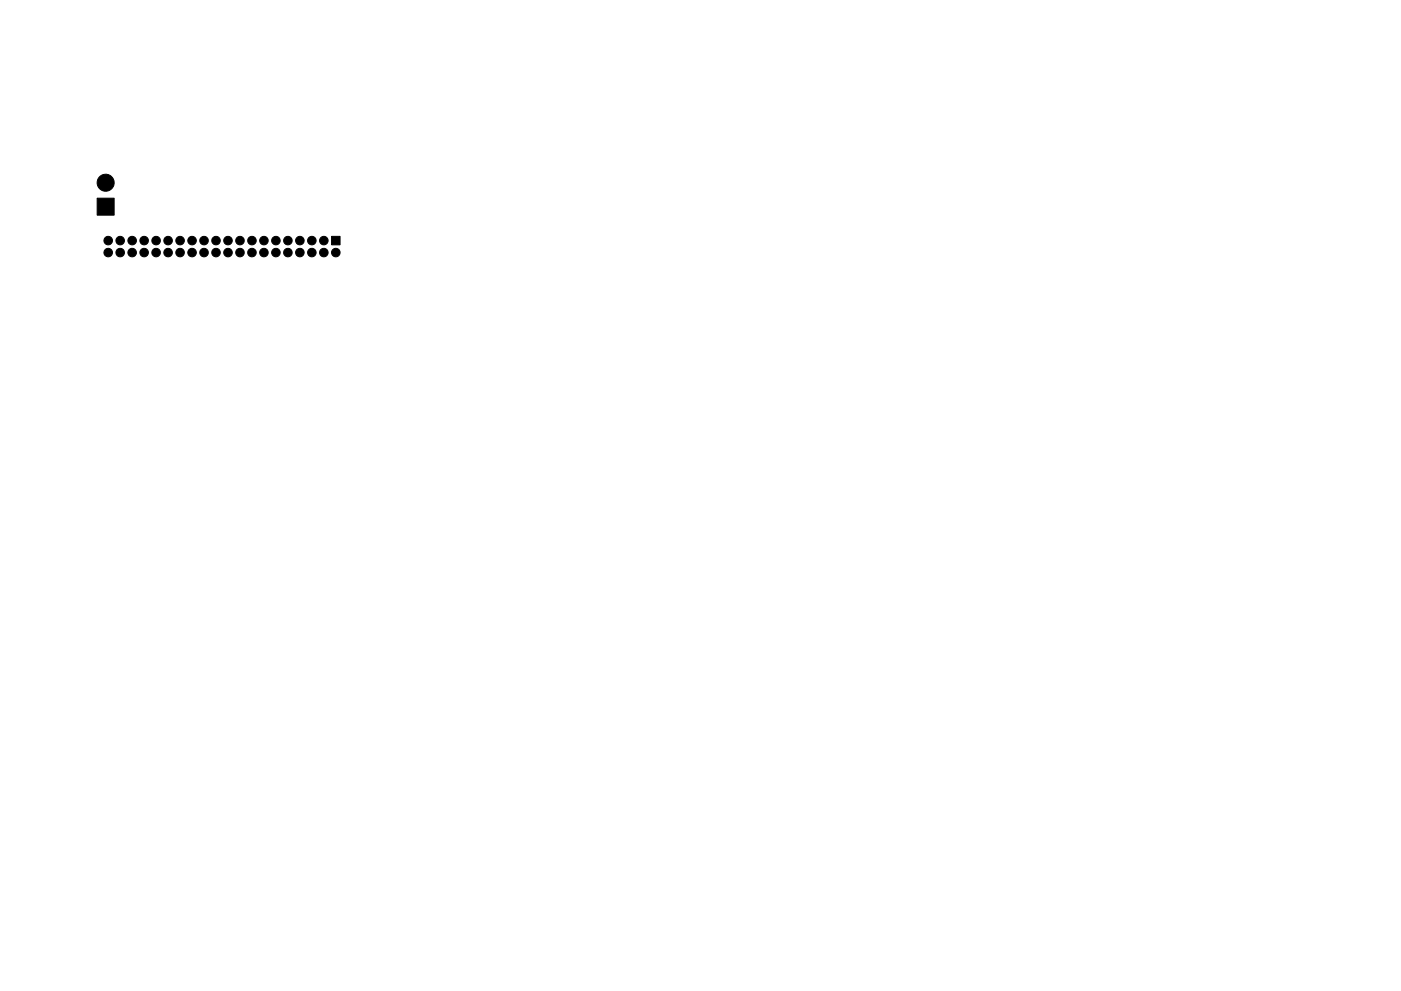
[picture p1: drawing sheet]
<svg xmlns="http://www.w3.org/2000/svg" width="297mm" height="210mm" viewBox="0 0 297 210" stroke-linecap="round" stroke-linejoin="round" font-family="sans-serif">
<g fill="#000" stroke="#000" stroke-width=".21">
<path d="M20.6 42h3.6v3.6h-3.6zM70.3 50.1h1.8v1.8h-1.8z"/>
<circle cx="22.4" cy="38.8" r="1.81"/>
<circle cx="22.9" cy="53.6" r=".9"/>
<circle cx="22.9" cy="51" r=".9"/>
<circle cx="25.5" cy="51" r=".9"/>
<circle cx="25.5" cy="53.6" r=".9"/>
<circle cx="28" cy="53.6" r=".9"/>
<circle cx="28" cy="51" r=".9"/>
<circle cx="30.6" cy="53.6" r=".9"/>
<circle cx="30.6" cy="51" r=".9"/>
<circle cx="33.1" cy="51" r=".9"/>
<circle cx="33.1" cy="53.6" r=".9"/>
<circle cx="35.6" cy="51" r=".9"/>
<circle cx="35.6" cy="53.6" r=".9"/>
<circle cx="38.2" cy="53.6" r=".9"/>
<circle cx="38.2" cy="51" r=".9"/>
<circle cx="40.7" cy="53.6" r=".9"/>
<circle cx="40.7" cy="51" r=".9"/>
<circle cx="43.3" cy="51" r=".9"/>
<circle cx="43.3" cy="53.6" r=".9"/>
<circle cx="45.8" cy="51" r=".9"/>
<circle cx="45.8" cy="53.6" r=".9"/>
<circle cx="48.3" cy="51" r=".9"/>
<circle cx="48.3" cy="53.6" r=".9"/>
<circle cx="50.9" cy="53.6" r=".9"/>
<circle cx="50.9" cy="51" r=".9"/>
<circle cx="53.4" cy="51" r=".9"/>
<circle cx="53.4" cy="53.6" r=".9"/>
<circle cx="56" cy="53.6" r=".9"/>
<circle cx="56" cy="51" r=".9"/>
<circle cx="58.5" cy="53.6" r=".9"/>
<circle cx="58.5" cy="51" r=".9"/>
<circle cx="61" cy="53.6" r=".9"/>
<circle cx="61" cy="51" r=".9"/>
<circle cx="63.6" cy="53.6" r=".9"/>
<circle cx="63.6" cy="51" r=".9"/>
<circle cx="66.1" cy="51" r=".9"/>
<circle cx="66.1" cy="53.6" r=".9"/>
<circle cx="68.7" cy="51" r=".9"/>
<circle cx="68.7" cy="53.6" r=".9"/>
<circle cx="71.2" cy="53.6" r=".9"/>
</g>
</svg>
